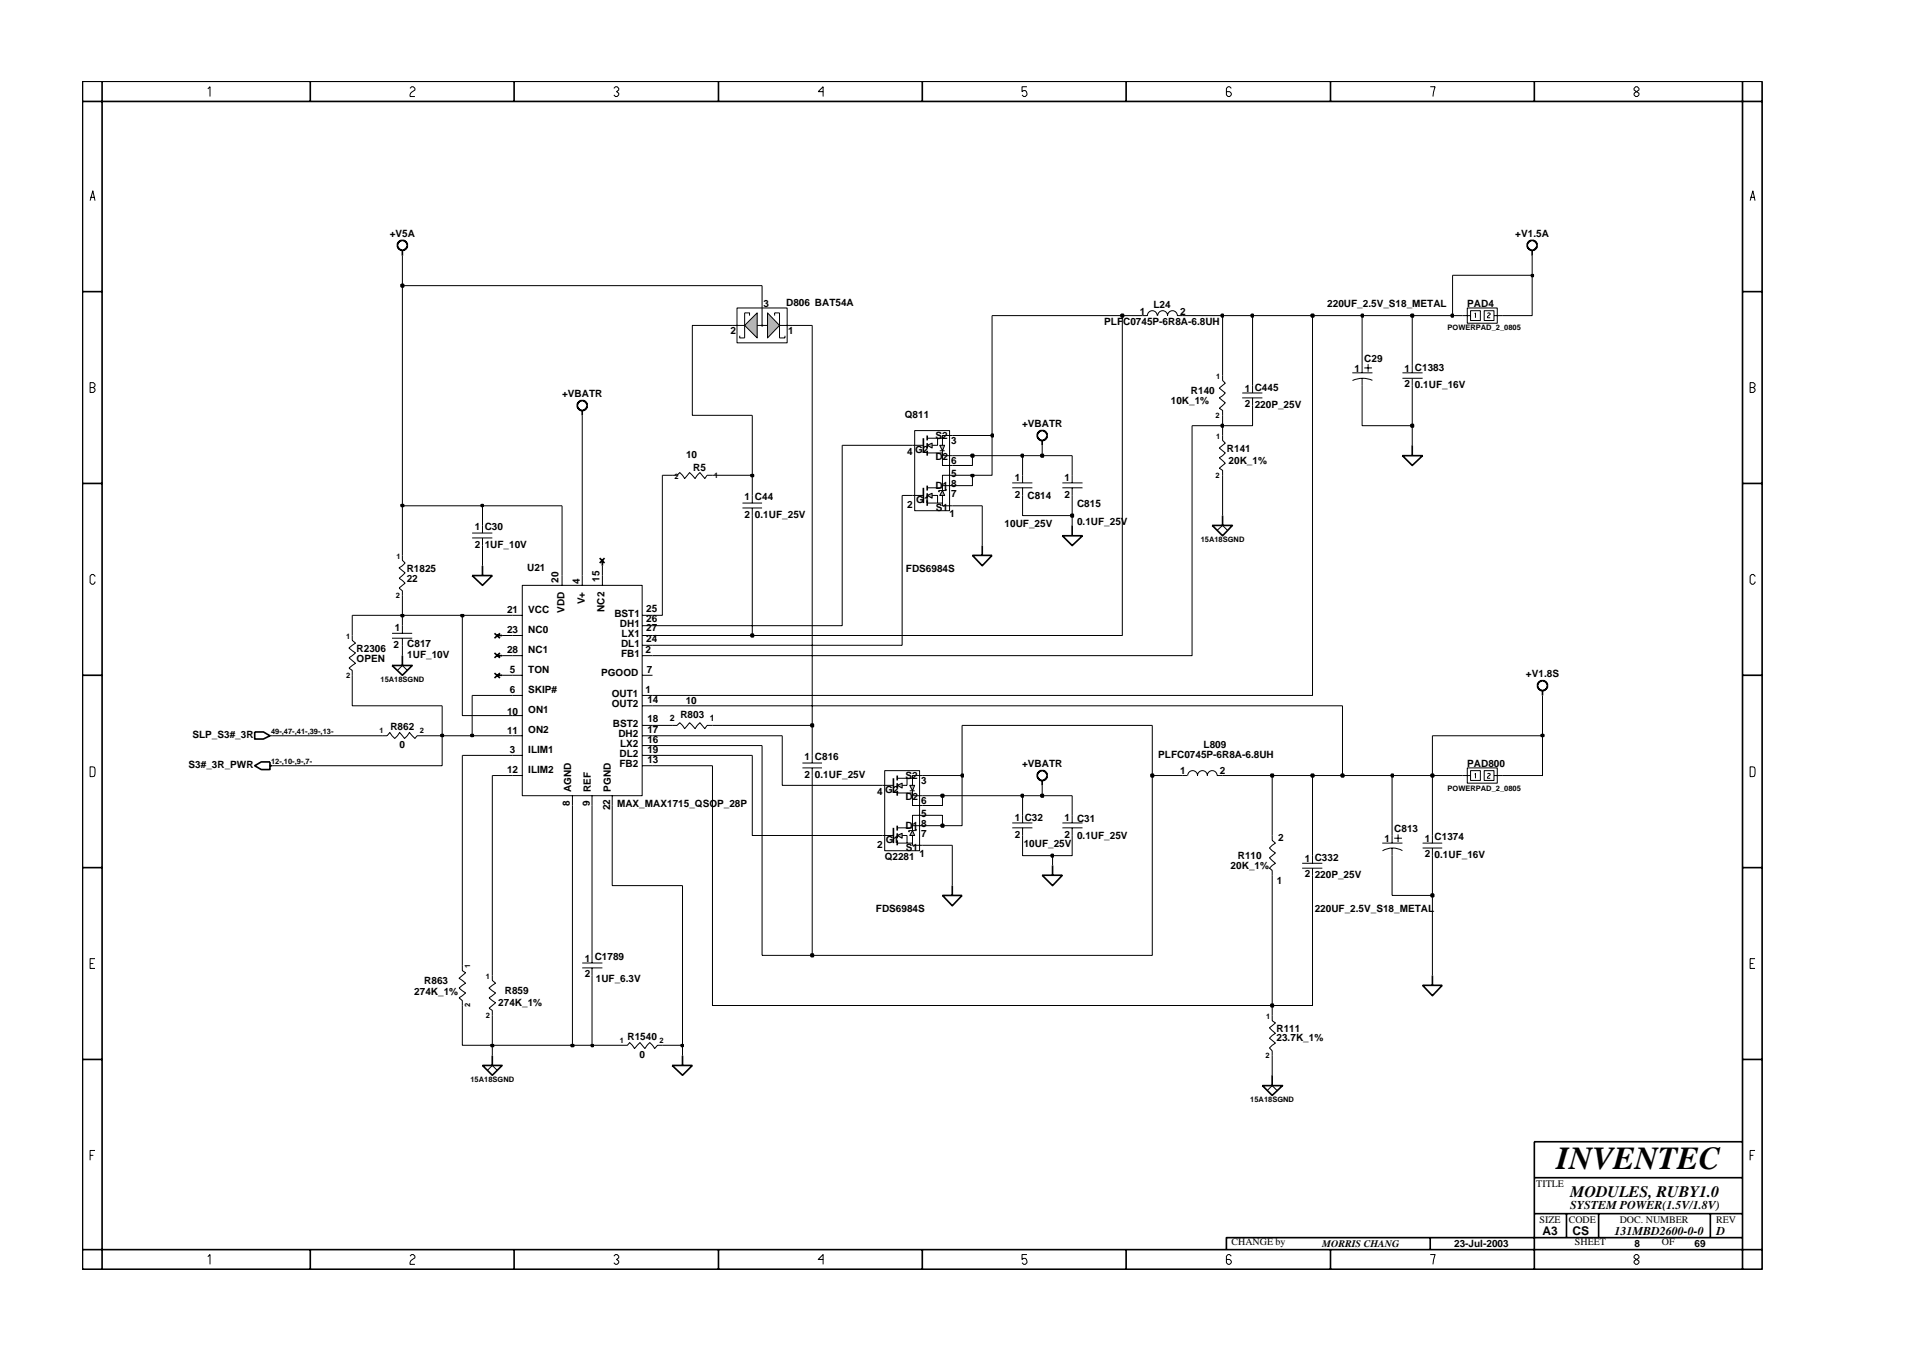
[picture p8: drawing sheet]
<svg xmlns="http://www.w3.org/2000/svg" width="297mm" height="210mm" viewBox="0 0 297 210" stroke-linecap="round" stroke-linejoin="round" font-family="sans-serif">
<defs><g id="words">
<text font-size="5" x="241.8" y="181.6">INVENTEC</text>
<text font-size="2.5" x="244" y="185.9">MODULES, RUBY1.0</text>
<g font-size="1.9">
<text x="239.6" y="191.9">A3</text>
<text x="244" y="187.9">SYSTEM POWER(1.5V/1.8V)</text>
<text x="244.3" y="192">CS</text>
<text x="250.8" y="191.9">131MBD2600-0-0</text>
<text x="266.6" y="191.9">D</text>
</g>
<g font-size="1.6">
<text x="60.5" y="36.8">+V5A</text>
<text x="235.4" y="36.8">+V1.5A</text>
<text x="118.6" y="47.7">3</text>
<text x="122.1" y="47.5">D806 BAT54A</text>
<text x="179.2" y="47.9">L24</text>
<text x="206.2" y="47.7">220UF_2.5V_S18_METAL</text>
<text x="228" y="47.7">PAD4</text>
<text x="113.5" y="52">2</text>
<text x="122.4" y="52">1</text>
<text x="171.6" y="50.6">PLFC0745P-6R8A-6.8UH</text>
<text x="177.1" y="48.9">1</text>
<text x="183.3" y="48.9">2</text>
<text x="210.4" y="57.8">1</text>
<text x="211.9" y="56.3">C29</text>
<text x="218.2" y="57.8">1 C1383</text>
<text x="87.3" y="61.6">+VBATR</text>
<text x="140.6" y="65">Q811</text>
<text x="181.9" y="62.8">10K_1%</text>
<text x="185" y="61.2">R140</text>
<text x="193.4" y="60.9">1 C445</text>
<text x="193.4" y="63.2">2</text>
<text x="194.9" y="63.4">220P_25V</text>
<text x="218.2" y="60.1">2</text>
<text x="219.8" y="60.3">0.1UF_16V</text>
<text x="106.6" y="71.2">10</text>
<text x="140.9" y="70.7">4</text>
<text x="142.2" y="70.3">G2</text>
<text x="145.3" y="68.2">S2</text>
<text x="145.3" y="71.5">D2</text>
<text x="147.8" y="69">3</text>
<text x="158.8" y="66.3">+VBATR</text>
<text x="190.6" y="70.2">R141</text>
<text x="107.7" y="73.1">R5</text>
<text x="115.7" y="77.7">1 C44</text>
<text x="145.3" y="76">D1</text>
<text x="147.8" y="74.1">5</text>
<text x="147.8" y="77.1">7</text>
<text x="147.8" y="75.6">8</text>
<text x="147.8" y="72.1">6</text>
<text x="157.7" y="74.7">1</text>
<text x="157.7" y="77.4">2</text>
<text x="159.6" y="77.6">C814</text>
<text x="165.4" y="74.7">1</text>
<text x="165.4" y="77.4">2</text>
<text x="190.9" y="72.2">20K_1%</text>
<text x="73.8" y="82.4">1 C30</text>
<text x="115.7" y="80.4">2</text>
<text x="117.3" y="80.4">0.1UF_25V</text>
<text x="140.9" y="78.9">2</text>
<text x="142.4" y="78.1">G1</text>
<text x="145.4" y="79.3">S1</text>
<text x="147.5" y="80.3">1</text>
<text x="156.1" y="81.9">10UF_25V</text>
<text x="167.3" y="78.8">C815</text>
<text x="167.3" y="81.6">0.1UF_25V</text>
<text x="63.2" y="88.8">R1825</text>
<text x="73.8" y="85.2">2</text>
<text x="75.3" y="85.2">1UF_10V</text>
<text x="81.9" y="88.7">U21</text>
<text x="140.7" y="88.8">FDS6984S</text>
<text x="63.2" y="90.4">22</text>
<text x="78.8" y="95.3">21</text>
<text x="82.1" y="95.2">VCC</text>
<text x="86.8" y="90.6" transform="rotate(-90 86.8 90.6)">20</text>
<text x="87.7" y="95.2" transform="rotate(-90 87.7 95.2)">VDD</text>
<text x="90.1" y="90.7" transform="rotate(-90 90.1 90.7)">4</text>
<text x="90.9" y="93.9" transform="rotate(-90 90.9 93.9)">V+</text>
<text x="93.1" y="90.4" transform="rotate(-90 93.1 90.4)">15</text>
<text x="93.9" y="95.1" transform="rotate(-90 93.9 95.1)">NC2</text>
<text x="95.5" y="95.8">BST1</text>
<text x="100.4" y="95.1">25</text>
<text x="55.4" y="101.3">R2306</text>
<text x="61.2" y="100.7">2</text>
<text x="61.3" y="98">1</text>
<text x="63.3" y="100.5">C817</text>
<text x="78.8" y="98.4">23</text>
<text x="78.8" y="101.4">28</text>
<text x="82.1" y="98.4">NC0</text>
<text x="82.1" y="101.4">NC1</text>
<text x="96.3" y="97.4">DH1</text>
<text x="96.5" y="100.5">DL1</text>
<text x="96.6" y="99">LX1</text>
<text x="100.3" y="101.4">2</text>
<text x="100.4" y="96.6">26</text>
<text x="100.4" y="98.1">27</text>
<text x="100.4" y="99.7">24</text>
<text x="55.4" y="102.8">OPEN</text>
<text x="63.3" y="102.2">1UF_10V</text>
<text x="79.2" y="107.7">6</text>
<text x="79.2" y="104.6">5</text>
<text x="82.1" y="107.7">SKIP#</text>
<text x="82.1" y="104.6">TON</text>
<text x="93.4" y="105">PGOOD</text>
<text x="96.5" y="102">FB1</text>
<text x="100.3" y="107.7">1</text>
<text x="100.5" y="104.5">7</text>
<text x="237.1" y="105.1">+V1.8S</text>
<text x="60.7" y="113.5">R862</text>
<text x="78.8" y="111">10</text>
<text x="82.1" y="110.7">ON1</text>
<text x="82.1" y="113.9">ON2</text>
<text x="95" y="108.3">OUT1</text>
<text x="95" y="109.8">OUT2</text>
<text x="95.2" y="112.9">BST2</text>
<text x="100.6" y="112.2">18</text>
<text x="100.6" y="113.8">17</text>
<text x="100.6" y="109.2">14</text>
<text x="105.7" y="111.6">R803</text>
<text x="106.5" y="109.4">10</text>
<text x="29.3" y="119.3">S3#_3R_PWR</text>
<text x="29.9" y="114.6">SLP_S3#_3R</text>
<text x="62.1" y="116.3">0</text>
<text x="78.8" y="114.1">11</text>
<text x="79.2" y="117">3</text>
<text x="82.1" y="117">ILIM1</text>
<text x="96.1" y="114.5">DH2</text>
<text x="96.2" y="117.6">DL2</text>
<text x="96.2" y="119.1">FB2</text>
<text x="96.3" y="116">LX2</text>
<text x="100.6" y="115.5">16</text>
<text x="100.6" y="117">19</text>
<text x="100.6" y="118.5">13</text>
<text x="125" y="118.1">1 C816</text>
<text x="158.8" y="119.1">+VBATR</text>
<text x="179.9" y="117.8">PLFC0745P-6R8A-6.8UH</text>
<text x="187" y="116.3">L809</text>
<text x="228" y="119.1">PAD800</text>
<text x="78.8" y="120.1">12</text>
<text x="82.1" y="120.1">ILIM2</text>
<text x="88.5" y="125.2" transform="rotate(-90 88.5 125.2)">8</text>
<text x="88.7" y="123" transform="rotate(-90 88.7 123)">AGND</text>
<text x="91.6" y="125.2" transform="rotate(-90 91.6 125.2)">9</text>
<text x="91.8" y="123" transform="rotate(-90 91.8 123)">REF</text>
<text x="94.8" y="125.9" transform="rotate(-90 94.8 125.9)">22</text>
<text x="94.9" y="123" transform="rotate(-90 94.9 123)">PGND</text>
<text x="95.9" y="125.3">MAX_MAX1715_QSOP_28P</text>
<text x="125" y="120.9">2</text>
<text x="126.6" y="120.9">0.1UF_25V</text>
<text x="136.3" y="123.5">4</text>
<text x="137.5" y="123.2">G2</text>
<text x="140.7" y="121.1">S2</text>
<text x="140.7" y="124.4">D2</text>
<text x="143.1" y="121.8">3</text>
<text x="143.1" y="124.9">6</text>
<text x="183.3" y="120.3">1</text>
<text x="189.5" y="120.3">2</text>
<text x="136.3" y="131.8">2</text>
<text x="137.6" y="131">G1</text>
<text x="140.7" y="128.9">D1</text>
<text x="143.1" y="126.9">5</text>
<text x="143.1" y="130">7</text>
<text x="143.1" y="128.5">8</text>
<text x="157.7" y="127.5">1 C32</text>
<text x="157.7" y="130.2">2</text>
<text x="159" y="131.6">10UF_25V</text>
<text x="165.4" y="127.5">1 C31</text>
<text x="165.4" y="130.2">2</text>
<text x="167.3" y="130.4">0.1UF_25V</text>
<text x="198.6" y="130.6">2</text>
<text x="215.1" y="130.8">1</text>
<text x="216.6" y="129.3">C813</text>
<text x="221.3" y="130.8">1 C1374</text>
<text x="137.4" y="133.7">Q2281</text>
<text x="140.7" y="132.2">S1</text>
<text x="142.9" y="133.1">1</text>
<text x="191.2" y="135">20K_1%</text>
<text x="192.3" y="133.5">R110</text>
<text x="198.4" y="137.4">1</text>
<text x="202.7" y="133.9">1 C332</text>
<text x="202.7" y="136.2">2</text>
<text x="204.2" y="136.4">220P_25V</text>
<text x="221.3" y="133.1">2</text>
<text x="222.9" y="133.3">0.1UF_16V</text>
<text x="136.1" y="141.7">FDS6984S</text>
<text x="204.2" y="141.7">220UF_2.5V_S18_METAL</text>
<text x="90.9" y="149.5">1 C1789</text>
<text x="64.4" y="154.7">274K_1%</text>
<text x="65.9" y="152.9">R863</text>
<text x="78.4" y="154.4">R859</text>
<text x="90.9" y="151.7">2</text>
<text x="92.6" y="152.5">1UF_6.3V</text>
<text x="77.4" y="156.2">274K_1%</text>
<text x="97.5" y="161.6">R1540</text>
<text x="198.3" y="161.8">23.7K_1%</text>
<text x="198.3" y="160.3">R111</text>
<text x="99.3" y="164.4">0</text>
<text x="238.7" y="184.4">TITLE</text>
<text x="239.2" y="190">SIZE</text>
<text x="243.7" y="190">CODE</text>
<text x="251.6" y="190">DOC. NUMBER</text>
<text x="266.6" y="190">REV</text>
<text x="191.3" y="193.5">CHANGE by</text>
<text x="205.4" y="193.7">MORRIS CHANG</text>
<text x="225.9" y="193.7">23-Jul-2003</text>
<text x="244.7" y="193.5">SHEET</text>
<text x="253.9" y="193.7">8</text>
<text x="258.2" y="193.5">OF</text>
<text x="263.3" y="193.7">69</text>
</g>
<g font-size="1.4">
<text x="104.1" y="112">2</text>
<text x="110.3" y="112">1</text>
</g>
<g font-size="1.2">
<text x="224.9" y="51.3">POWERPAD_2_0805</text>
<text x="188.9" y="58.9">1</text>
<text x="188.8" y="65">2</text>
<text x="188.9" y="68.2">1</text>
<text x="104.8" y="74.4">2</text>
<text x="111" y="74.2">1</text>
<text x="188.8" y="74.3">2</text>
<text x="61.6" y="86.9">1</text>
<text x="186.5" y="84.3">15A18SGND</text>
<text x="61.5" y="92.9">2</text>
<text x="53.8" y="99.2">1</text>
<text x="53.8" y="105.3">2</text>
<text x="59.1" y="106">15A18SGND</text>
<text x="59" y="113.9">1</text>
<text x="65.2" y="113.9">2</text>
<text x="42.1" y="114.1">49-,47-,41-,39-,13-</text>
<text x="42.1" y="118.7">12-,10-,9-,7-</text>
<text x="224.9" y="122.9">POWERPAD_2_0805</text>
<text x="73" y="150.4" transform="rotate(-90 73 150.4)">1</text>
<text x="75.5" y="152.1">1</text>
<text x="73" y="156.5" transform="rotate(-90 73 156.5)">2</text>
<text x="75.5" y="158.2">2</text>
<text x="196.7" y="158.3">1</text>
<text x="96.3" y="162.1">1</text>
<text x="102.5" y="162.1">2</text>
<text x="196.6" y="164.4">2</text>
<text x="73.1" y="168.2">15A18SGND</text>
<text x="194.2" y="171.2">15A18SGND</text>
</g>
</g></defs>
<g fill="none" stroke="#000" stroke-width=".16">
<path d="M189.9 58.3v.8l.5 .4-1 .8 1 .8-1 .7 1 .8-1 .8 .5 .4v.7M217.9 57.9h3.1M217.9 58.8h3.1M219.4 56.8v1.1M219.4 58.8v1.1M104.4 73.8h.8l.4-.4 .8 1 .7-1 .9 1 .7-1 .8 1 .3-.6h.9M115.3 78.2h3.1M115.3 78.9h3.1M116.9 77v1.2M116.9 78.9v1.2M157.3 75h3.1M157.3 75.8h3.1"/>
<path d="M158.9 73.8v1.2M158.9 75.8v1.2M189.9 67.7v.7l.5 .4-1 .8 1 .8-1 .7 1 .9-1 .7 .5 .4v.7M60.9 98.4h3.1M60.9 99.2h3.1M62.5 86.3v.8l.4 .4-.9 .7 .9 .8-.9 .8 .9 .8-.9 .8 .5 .4v.8M62.5 97.2v1.2M62.5 99.2v1.1M73.3 82.8h3.2M73.3 83.6h3.2M75 81.6v1.2M75 83.6v1.2"/>
<path d="M124.7 118.5h3M124.7 119.3h3M126.2 117.4v1.1M126.2 119.3v1.2M157.3 127.9h3.1M157.3 128.6h3.1M158.9 126.7v1.2M158.9 128.6v1.2M165 127.9h3.2M165 128.6h3.2M166.6 126.7v1.2M166.6 128.6v1.2"/>
<path d="M197.6 129.8v.8l.5 .4-.9 .8 .9 .7-.9 .8 .9 .8-.9 .8 .4 .3v.8M214.7 131h3.2M216.3 129.8v1.2M216.3 131.8v1.1M216.6 130.2h1.2M217.2 129.6v1.2M217.9 132.2a3 3 0 0 0-3.1 0M221 131h3.1M221 131.8h3.1M222.5 129.8v1.2M222.5 131.8v1.1M71.8 150v.8l.5 .3-1 .9 1 .8-1 .7 1 .8-1 .7 .5 .5v.7"/>
<path d="M76.5 151.6v.7l.5 .5-1 .7 1 .8-1 .7 1 .8-1 .8 .5 .4v.7M90.5 149.6h3.1M90.5 150.4h3.1M92 148.4v1.2M92 150.4v1.2M197.6 157.7v.9l.5 .3-.9 .8 .9 .8-.9 .8 .9 .8-.9 .7 .4 .5v.7M96.6 162.4h.9l.3-.4 .8 .9 .8-.9 .8 .9 .8-.9 .7 .9 .4-.5h.8"/>
</g>
<g fill="#b3b3b3" stroke="#000" stroke-width=".16">
<path d="M117.6 48.6v3.9l-1.9-1.9z" fill-rule="evenodd"/>
<path d="M119.2 48.6l1.9 2-1.9 1.9z" fill-rule="evenodd"/>
</g>
<path d="M115.7 48.6v3.9M118.4 47.5v3.1M121.1 48.6v3.9" fill="none" stroke="#000" stroke-width=".16"/>
<circle cx="118.4" cy="50.6" r=".08" fill="#b3b3b3" stroke="#000" stroke-width=".16"/>
<g fill="none" stroke="#000" stroke-width=".16">
<path d="M113.7 50.6h2M114.5 47.9h7.8v5.4h-7.8zM114.9 52.2v.3h.8M115.7 48.6h.7v.4M117.6 50.6h1.6M121.1 50.6h1.9M121.1 48.6h-.8v.4M121.9 52.2v.3h-.8M194.6 59.9v1.2M210.1 57.9h3.1M211.6 56.8v1.1M211.6 58.8v1.1"/>
<path d="M211.9 57.2h1.2M212.5 56.6v1.2M213.2 59.1a3.7 3.7 0 0 0-3.1 0M227.2 49h1.3M228 47.9h4.6v2.3h-4.6zM228.5 48.3h1.5v1.5h-1.5zM229.1 48.8l.1-.2v.8M230.6 48.3h1.5v1.5h-1.5zM231.1 48.7l.2-.1 .2 .1v.2l-.4 .3v.2h.4M232.1 49h1.3M141.8 69.2h1.7M165 75h3.2"/>
<path d="M165 75.8h3.2M166.6 73.8v1.2M166.6 75.8v1.2M193 61.1h3.1M193 61.8h3.1M194.6 61.8v1.2M189.1 82.4l.8-.8 .8 .8M104.4 112.7h.8l.4-.4 .8 .9 .7-.9 .9 .9 .7-.9 .8 .9 .3-.5h.9M228 119.3h4.6v2.4h-4.6zM228.5 119.7h1.5v1.6h-1.5zM230.6 119.7h1.5v1.6h-1.5zM202.3 134.1h3.1"/>
<path d="M202.3 134.9h3.1M203.9 132.9v1.2M203.9 134.9v1.1M227.2 120.5h1.3M229.1 120.3l.1-.1v.7M231.1 120.2h.2h.2v.2l-.4 .3v.2h.4M232.1 120.5h1.3M75.7 166.3l.8-.8 .7 .8M196.9 169.4l.7-.7 .8 .7"/>
</g>
<g fill="none" stroke="#000" stroke-width=".25">
<path d="M62.1 37.4h.7l.4 .3 .1 .7-.4 .4-.6 .1-.5-.4v-.6zM62.5 39v.7M237.5 37.5h.1a.55 .55 0 0 1 .9 .1l.3 .3-.1 .6-.4 .4h-.5l-.5-.5v-.5zM238 39v.7M143.5 68.1v2.3M217.9 70.8h3.1l-1.6 1.5zM219.4 69.2v1.6M73.3 89.4h3.2l-1.5 1.5zM75 87.9v1.5M76.8 98.4l.9 .8M77.2 98.7h.8M77.7 98.4l-.9 .8"/>
<path d="M93.2 86.7l.7 .8M93.6 87.1v.8M93.9 86.7l-.7 .8M165 83.2h3.2l-1.6 1.6zM166.6 81.6v1.6M188.3 81.6h3.2l-1.6 1.6zM189.9 80.1v1.5M76.8 101.4l.9 .8M76.8 104.6l.9 .7M77.2 101.9h.8M77.2 104.9h.8M77.7 101.4l-.9 .8"/>
<path d="M77.7 104.6l-.9 .7M239 106l.2-.1a.55 .55 0 0 1 .9 .1l.3 .3v.5l-.5 .5h-.5l-.4-.4-.1-.6zM239.6 107.3v.7M146.4 139.1h3.1l-1.6 1.6zM147.9 137.6v1.5M221 153.1h3.1l-1.6 1.6zM222.5 151.6v1.5M75 165.5h3l-1.5 1.6zM76.5 164v1.5M104.4 165.5h3.2l-1.6 1.6zM106 164v1.5M196.1 168.7h3.1l-1.6 1.5z"/>
<path d="M197.6 167.1v1.6"/>
</g>
<path d="M146 69.2h.8l-.4 .8z" fill-rule="evenodd" fill="#b3b3b3" stroke="#000" stroke-width=".16"/>
<path d="M146 70h.8" fill="none" stroke="#000" stroke-width=".16"/>
<path d="M144 69.2l.8-.4v.8z" fill-rule="evenodd" fill="#b3b3b3" stroke="#000" stroke-width=".16"/>
<path d="M143.5 75.8v2.4M144 67.7v.7M144 68.8v.8M144 70v.8" fill="none" stroke="#000" stroke-width=".25"/>
<path d="M141.8 77h1.7M144 68.1h2.4M144 70.4h2.4M145.7 68.1v1.1h-.9M146.4 70v.8h1.5M147.9 67.7h-1.5v1.5" fill="none" stroke="#000" stroke-width=".16"/>
<path d="M146.4 76.2l.4 .8h-.8z" fill-rule="evenodd" fill="#b3b3b3" stroke="#000" stroke-width=".16"/>
<path d="M145.8 76.2h1.2" fill="none" stroke="#000" stroke-width=".16"/>
<path d="M144 77l.8-.4v.8z" fill-rule="evenodd" fill="#b3b3b3" stroke="#000" stroke-width=".16"/>
<g fill="none" stroke="#000" stroke-width=".25">
<path d="M89.8 62.6l.2-.2a.55 .55 0 0 1 1 .1l.2 .3v.5l-.5 .5h-.5l-.4-.4-.1-.1zM90.5 63.8v.7M144 75.5v.7M144 76.6v.8M144 77.7v.9M161.3 67.2l.2-.1a.55 .55 0 0 1 .9 .1l.3 .2v.5l-.5 .5h-.5l-.5-.3-.1-.7zM161.9 68.4v.8M151.1 86.3h3l-1.5 1.6zM152.6 84.8v1.5M39.6 119l1-.6h1.3v1.2h-1.3zM41.9 119h.4M60.9 103.4h3.1l-1.5 1.5z"/>
<path d="M62.5 101.9v1.5M161.3 120l.2-.1a.55 .55 0 0 1 .9 .1l.3 .2v.5l-.5 .6h-.5l-.5-.4-.1-.7zM138.8 120.9v2.3M161.9 121.3v.7"/>
</g>
<g fill="none" stroke="#000" stroke-width=".16">
<path d="M142.1 66.9h5.4v12.4h-5.4zM144 78.2h2.4M144 75.8h2.4M144.8 77h.9v1.2M145.8 76.2v.2h.2M146.4 70.8v1.5h1.5M146.4 75.5v.7M146.4 77v1.6h1.5M146.4 75.5h1.5M146.8 76h.2v.2M147.9 73.8h-1.5v1.7M59.4 114.3h.7l.5-.5 .7 .9 .8-.9 .8 .9 .7-.9 .9 .9 .3-.4h.8"/>
<path d="M61.8 104.2l.7-.8 .8 .8M137.1 122h1.7"/>
</g>
<path d="M141.3 122h.8l-.3 .9z" fill-rule="evenodd" fill="#b3b3b3" stroke="#000" stroke-width=".16"/>
<path d="M141.3 122.9h.8" fill="none" stroke="#000" stroke-width=".16"/>
<path d="M139.4 122l.8-.3v.7z" fill-rule="evenodd" fill="#b3b3b3" stroke="#000" stroke-width=".16"/>
<path d="M138.8 128.6v2.4M139.4 120.5v.8M139.4 121.7v.7M139.4 122.9v.7" fill="none" stroke="#000" stroke-width=".25"/>
<path d="M137.1 129.8h1.7M139.4 120.9h2.4M139.4 123.2h2.4M140.9 120.9v1.1h-.7M141.8 122.9v.7h1.5M143.3 120.5h-1.5v1.5" fill="none" stroke="#000" stroke-width=".16"/>
<path d="M141.8 129l.3 .8h-.8z" fill-rule="evenodd" fill="#b3b3b3" stroke="#000" stroke-width=".16"/>
<path d="M141.2 129h1.2" fill="none" stroke="#000" stroke-width=".16"/>
<path d="M139.4 129.8l.8-.3v.7z" fill-rule="evenodd" fill="#b3b3b3" stroke="#000" stroke-width=".16"/>
<path d="M39.6 113.7h1.3l1 .6-1 .5h-1.3zM139.4 128.3v.7M139.4 129.5v.7M139.4 130.6v.7M161.9 136h3.1l-1.5 1.6zM163.5 134.5v1.5" fill="none" stroke="#000" stroke-width=".25"/>
<g fill="none" stroke="#000" stroke-width=".16">
<path d="M177.5 49h.8a.76 .76 0 0 1 .7-.7 .76 .76 0 0 1 .8 .7M179.9 49a.76 .76 0 0 1 .7-.7 .76 .76 0 0 1 .8 .7 .76 .76 0 0 1 .7-.7 .76 .76 0 0 1 .8 .7h.8M54.7 98.7v.8l.5 .4-1 .8 1 .7-1 .8 1 .9-1 .7 .5 .4v.7M79.6 95.6h1.5M79.6 98.7h1.5M81.1 90.9h18.7v32.7h-18.7zM87.3 89.4v1.5M90.5 89.4v1.5M93.6 89.4v1.5M99.8 95.6h1.6M99.8 98.7h1.6M99.8 97.2h1.6"/>
<path d="M41.9 114.3h.4M79.6 114.3h1.5M79.6 101.9h1.5M79.6 104.9h1.5M79.6 108h1.5M79.6 111.2h1.5M79.6 117.4h1.5M99.8 114.3h1.6M99.8 101.9h1.6M99.8 104.9h1.6M99.8 108h1.6M99.8 117.4h1.6"/>
<path d="M99.8 100.3h1.6M99.8 109.7h1.6M99.8 112.7h1.6M99.8 115.8h1.6M99.8 119h1.6M137.4 119.7h5.5v12.5h-5.5zM79.6 120.5h1.5M88.9 123.6v1.6M92 123.6v1.6M95.1 123.6v1.6M139.4 131h2.4M139.4 128.6h2.4"/>
<path d="M140.2 129.8h.7v1.2M141.2 129v.2h.1M141.8 123.6v1.6h1.5M141.8 128.3v.7M141.8 129.8v1.5h1.5M141.8 128.3h1.5M142.1 128.9h.3v.1M143.3 126.7h-1.5v1.6M183.7 120.5h.7M184.5 120.5a.76 .76 0 0 1 .8-.8 .76 .76 0 0 1 .7 .8 .76 .76 0 0 1 .8-.8 .76 .76 0 0 1 .8 .8 .76 .76 0 0 1 .7-.8 .76 .76 0 0 1 .8 .8h.8M71.8 156.2v6.2h4.7v1.6M106 162.4v1.6"/>
<path d="M197.6 164v3.1"/>
</g>
<path d="M76.3 162.3h.4v.3h-.4z" fill-rule="evenodd" fill="#c2c2c2" stroke="#000" stroke-width=".25"/>
<path d="M76.3 162.3h.4v.3h-.4z" fill="none" stroke="#000" stroke-width=".25"/>
<path d="M76.5 157.7v4.7h12.4" fill="none" stroke="#000" stroke-width=".16"/>
<path d="M88.8 162.3h.3v.3h-.3z" fill-rule="evenodd" fill="#c2c2c2" stroke="#000" stroke-width=".25"/>
<path d="M88.8 162.3h.3v.3h-.3z" fill="none" stroke="#000" stroke-width=".25"/>
<path d="M88.9 125.2v37.2h3.1" fill="none" stroke="#000" stroke-width=".16"/>
<path d="M91.9 162.3h.2v.3h-.2z" fill-rule="evenodd" fill="#c2c2c2" stroke="#000" stroke-width=".25"/>
<path d="M91.9 162.3h.2v.3h-.2z" fill="none" stroke="#000" stroke-width=".25"/>
<path d="M92 151.6v10.8h4.6M102.9 162.4h3.1" fill="none" stroke="#000" stroke-width=".16"/>
<path d="M105.9 162.3h.2v.3h-.2z" fill-rule="evenodd" fill="#c2c2c2" stroke="#000" stroke-width=".25"/>
<path d="M105.9 162.3h.2v.3h-.2z" fill="none" stroke="#000" stroke-width=".25"/>
<path d="M110.7 119v37.2h86.9v1.5M106 137.6v24.8" fill="none" stroke="#000" stroke-width=".16"/>
<path d="M197.5 156.1h.3v.3h-.3z" fill-rule="evenodd" fill="#c2c2c2" stroke="#000" stroke-width=".25"/>
<path d="M197.5 156.1h.3v.3h-.3z" fill="none" stroke="#000" stroke-width=".25"/>
<path d="M71.8 117.4v32.6M118.4 115.8v32.6h7.8M76.5 120.5v31.1M92 125.2v23.2M197.6 136v20.2h6.3v-20.2M222.5 139.1v12.5" fill="none" stroke="#000" stroke-width=".16"/>
<path d="M126 148.3h.4v.3h-.4z" fill-rule="evenodd" fill="#c2c2c2" stroke="#000" stroke-width=".25"/>
<path d="M126 148.3h.4v.3h-.4z" fill="none" stroke="#000" stroke-width=".25"/>
<path d="M126.2 120.5v27.9h52.8v-27.9M216.3 132.9v6.2h6.2" fill="none" stroke="#000" stroke-width=".16"/>
<path d="M222.4 139h.3v.3h-.3z" fill-rule="evenodd" fill="#c2c2c2" stroke="#000" stroke-width=".25"/>
<path d="M222.4 139h.3v.3h-.3z" fill="none" stroke="#000" stroke-width=".25"/>
<path d="M95.1 125.2v12.4h10.9M147.9 131.3v6.3M158.9 129.8v3.1h4.6v1.6M222.5 132.9v6.2" fill="none" stroke="#000" stroke-width=".16"/>
<path d="M163.4 132.8h.2v.3h-.2z" fill-rule="evenodd" fill="#c2c2c2" stroke="#000" stroke-width=".25"/>
<path d="M163.4 132.8h.2v.3h-.2z" fill="none" stroke="#000" stroke-width=".25"/>
<path d="M116.9 117.4v12.4h20.2M143.3 131.3h4.6M143.3 128.3h3.1M166.6 129.8v3.1h-3.1M197.6 120.5v9.3M203.9 120.5v12.4M216.3 120.5v9.3M222.5 120.5v9.3" fill="none" stroke="#000" stroke-width=".16"/>
<path d="M146.2 128.1h.4v.4h-.4z" fill-rule="evenodd" fill="#c2c2c2" stroke="#000" stroke-width=".25"/>
<path d="M146.2 128.1h.4v.4h-.4z" fill="none" stroke="#000" stroke-width=".25"/>
<path d="M143.3 123.6h3.1v1.6h-3.1M149.5 120.5v7.8h-3.1v-1.6h-3.1M158.9 123.6v3.1M166.6 123.6v3.1" fill="none" stroke="#000" stroke-width=".16"/>
<path d="M146.2 123.5h.4v.3h-.4z" fill-rule="evenodd" fill="#c2c2c2" stroke="#000" stroke-width=".25"/>
<path d="M146.2 123.5h.4v.3h-.4z" fill="none" stroke="#000" stroke-width=".25"/>
<path d="M146.4 123.6h12.5" fill="none" stroke="#000" stroke-width=".16"/>
<path d="M158.7 123.5h.2v.3h-.2z" fill-rule="evenodd" fill="#c2c2c2" stroke="#000" stroke-width=".25"/>
<path d="M158.7 123.5h.2v.3h-.2z" fill="none" stroke="#000" stroke-width=".25"/>
<path d="M158.9 123.6h3" fill="none" stroke="#000" stroke-width=".16"/>
<path d="M161.7 123.5h.4v.3h-.4z" fill-rule="evenodd" fill="#c2c2c2" stroke="#000" stroke-width=".25"/>
<path d="M161.7 123.5h.4v.3h-.4z" fill="none" stroke="#000" stroke-width=".25"/>
<path d="M121.5 114.3v7.7h15.6M76.5 120.5h3.1M143.3 120.5h6.2M161.9 122v1.6h4.7" fill="none" stroke="#000" stroke-width=".16"/>
<path d="M149.4 120.3h.2v.4h-.2z" fill-rule="evenodd" fill="#c2c2c2" stroke="#000" stroke-width=".25"/>
<path d="M149.4 120.3h.2v.4h-.2z" fill="none" stroke="#000" stroke-width=".25"/>
<path d="M149.5 112.7v7.8" fill="none" stroke="#000" stroke-width=".16"/>
<path d="M178.8 120.3h.4v.4h-.4z" fill-rule="evenodd" fill="#c2c2c2" stroke="#000" stroke-width=".25"/>
<path d="M178.8 120.3h.4v.4h-.4z" fill="none" stroke="#000" stroke-width=".25"/>
<path d="M179 112.7v7.8h4.7M189.9 120.5h7.7" fill="none" stroke="#000" stroke-width=".16"/>
<path d="M197.5 120.3h.3v.4h-.3z" fill-rule="evenodd" fill="#c2c2c2" stroke="#000" stroke-width=".25"/>
<path d="M197.5 120.3h.3v.4h-.3z" fill="none" stroke="#000" stroke-width=".25"/>
<path d="M197.6 120.5h6.3" fill="none" stroke="#000" stroke-width=".16"/>
<path d="M203.7 120.3h.4v.4h-.4z" fill-rule="evenodd" fill="#c2c2c2" stroke="#000" stroke-width=".25"/>
<path d="M203.7 120.3h.4v.4h-.4z" fill="none" stroke="#000" stroke-width=".25"/>
<path d="M203.9 120.5h4.7" fill="none" stroke="#000" stroke-width=".16"/>
<path d="M208.4 120.3h.3v.4h-.3z" fill-rule="evenodd" fill="#c2c2c2" stroke="#000" stroke-width=".25"/>
<path d="M208.4 120.3h.3v.4h-.3z" fill="none" stroke="#000" stroke-width=".25"/>
<path d="M208.6 109.7v10.8h7.7" fill="none" stroke="#000" stroke-width=".16"/>
<path d="M216.2 120.3h.2v.4h-.2z" fill-rule="evenodd" fill="#c2c2c2" stroke="#000" stroke-width=".25"/>
<path d="M216.2 120.3h.2v.4h-.2z" fill="none" stroke="#000" stroke-width=".25"/>
<path d="M216.3 120.5h6.2" fill="none" stroke="#000" stroke-width=".16"/>
<path d="M222.4 120.3h.3v.4h-.3z" fill-rule="evenodd" fill="#c2c2c2" stroke="#000" stroke-width=".25"/>
<path d="M222.4 120.3h.3v.4h-.3z" fill="none" stroke="#000" stroke-width=".25"/>
<path d="M42.3 114.3h17.1M65.6 114.3h3.1v4.7h-26.4M71.8 117.4h7.8M101.4 119h9.3M101.4 117.4h15.5M101.4 115.8h17M126.2 112.7v4.7M222.5 114.3v6.2h4.7M239.6 114.3v6.2h-6.2" fill="none" stroke="#000" stroke-width=".16"/>
<path d="M68.5 114.1h.4v.3h-.4z" fill-rule="evenodd" fill="#c2c2c2" stroke="#000" stroke-width=".25"/>
<path d="M68.5 114.1h.4v.3h-.4z" fill="none" stroke="#000" stroke-width=".25"/>
<path d="M68.7 109.7v4.6h4.6" fill="none" stroke="#000" stroke-width=".16"/>
<path d="M73.2 114.1h.3v.3h-.3z" fill-rule="evenodd" fill="#c2c2c2" stroke="#000" stroke-width=".25"/>
<path d="M73.2 114.1h.3v.3h-.3z" fill="none" stroke="#000" stroke-width=".25"/>
<path d="M73.3 108v6.3h6.3M101.4 114.3h20.1M222.5 114.3h17.1" fill="none" stroke="#000" stroke-width=".16"/>
<path d="M239.5 114.1h.3v.3h-.3z" fill-rule="evenodd" fill="#c2c2c2" stroke="#000" stroke-width=".25"/>
<path d="M239.5 114.1h.3v.3h-.3z" fill="none" stroke="#000" stroke-width=".25"/>
<path d="M101.4 112.7h3M110.7 112.7h15.5M239.6 108v6.3" fill="none" stroke="#000" stroke-width=".16"/>
<path d="M126 112.5h.4v.4h-.4z" fill-rule="evenodd" fill="#c2c2c2" stroke="#000" stroke-width=".25"/>
<path d="M126 112.5h.4v.4h-.4z" fill="none" stroke="#000" stroke-width=".25"/>
<g fill="none" stroke="#000" stroke-width=".16">
<path d="M126.2 50.6v62.1M203.9 49v59h-102.5M140.2 77v23.3h-38.8M185.2 66.1v35.8h-83.8M54.7 95.6v3.1M71.8 95.6v15.6h7.8M78 98.7h1.6M101.4 98.7h15.5M54.7 104.9v4.8h14M62.5 100.3v1.6M73.3 108h6.3M78 104.9h1.6"/>
<path d="M78 101.9h1.6M101.4 109.7h107.2M149.5 112.7h29.5"/>
</g>
<path d="M116.7 98.6h.3v.3h-.3z" fill-rule="evenodd" fill="#c2c2c2" stroke="#000" stroke-width=".25"/>
<path d="M116.7 98.6h.3v.3h-.3z" fill="none" stroke="#000" stroke-width=".25"/>
<path d="M174.4 49v49.7h-57.5v-18.6M130.8 69.2v28h-29.4M54.7 95.6h7.8v1.6" fill="none" stroke="#000" stroke-width=".16"/>
<path d="M62.3 95.5h.4v.3h-.4z" fill-rule="evenodd" fill="#c2c2c2" stroke="#000" stroke-width=".25"/>
<path d="M62.3 95.5h.4v.3h-.4z" fill="none" stroke="#000" stroke-width=".25"/>
<path d="M62.5 92.6v3h9.3" fill="none" stroke="#000" stroke-width=".16"/>
<path d="M71.7 95.5h.3v.3h-.3z" fill-rule="evenodd" fill="#c2c2c2" stroke="#000" stroke-width=".25"/>
<path d="M71.7 95.5h.3v.3h-.3z" fill="none" stroke="#000" stroke-width=".25"/>
<path d="M62.5 78.6v7.7M75 78.6v3M87.3 78.6v10.8M90.5 64.5v24.9M102.9 73.8v21.8h-1.5M152.6 78.6v6.2M158.9 77v3.1h7.7v1.5M71.8 95.6h7.8M75 84.8v3.1M93.6 87.9v1.5" fill="none" stroke="#000" stroke-width=".16"/>
<path d="M166.4 79.9h.3v.4h-.3z" fill-rule="evenodd" fill="#c2c2c2" stroke="#000" stroke-width=".25"/>
<path d="M166.4 79.9h.3v.4h-.3z" fill="none" stroke="#000" stroke-width=".25"/>
<path d="M166.6 77v3.1M189.9 73.8v6.3" fill="none" stroke="#000" stroke-width=".16"/>
<path d="M62.3 78.4h.4v.3h-.4z" fill-rule="evenodd" fill="#c2c2c2" stroke="#000" stroke-width=".25"/>
<path d="M62.3 78.4h.4v.3h-.4z" fill="none" stroke="#000" stroke-width=".25"/>
<path d="M62.5 44.4v34.2h12.5" fill="none" stroke="#000" stroke-width=".16"/>
<path d="M74.8 78.4h.2v.3h-.2z" fill-rule="evenodd" fill="#c2c2c2" stroke="#000" stroke-width=".25"/>
<path d="M74.8 78.4h.2v.3h-.2z" fill="none" stroke="#000" stroke-width=".25"/>
<path d="M75 78.6h12.3M102.9 73.8h1.5M110.7 73.8h6.2v3.2M140.2 77h1.6M147.9 78.6h4.7M151.1 73.8v1.7h-3.2" fill="none" stroke="#000" stroke-width=".16"/>
<path d="M116.7 73.8h.3v.2h-.3z" fill-rule="evenodd" fill="#c2c2c2" stroke="#000" stroke-width=".25"/>
<path d="M116.7 73.8h.3v.2h-.3z" fill="none" stroke="#000" stroke-width=".25"/>
<path d="M116.9 64.5v9.3M147.9 73.8h3.2" fill="none" stroke="#000" stroke-width=".16"/>
<path d="M150.9 73.8h.3v.2h-.3z" fill-rule="evenodd" fill="#c2c2c2" stroke="#000" stroke-width=".25"/>
<path d="M150.9 73.8h.3v.2h-.3z" fill="none" stroke="#000" stroke-width=".25"/>
<path d="M147.9 70.8h3.2v1.5h-3.2M154.1 67.7v6.1h-3M158.9 70.8v3M166.6 70.8v3" fill="none" stroke="#000" stroke-width=".16"/>
<path d="M150.9 70.6h.3v.4h-.3z" fill-rule="evenodd" fill="#c2c2c2" stroke="#000" stroke-width=".25"/>
<path d="M150.9 70.6h.3v.4h-.3z" fill="none" stroke="#000" stroke-width=".25"/>
<path d="M151.1 70.8h7.8" fill="none" stroke="#000" stroke-width=".16"/>
<path d="M158.7 70.6h.2v.4h-.2z" fill-rule="evenodd" fill="#c2c2c2" stroke="#000" stroke-width=".25"/>
<path d="M158.7 70.6h.2v.4h-.2z" fill="none" stroke="#000" stroke-width=".25"/>
<path d="M158.9 70.8h3" fill="none" stroke="#000" stroke-width=".16"/>
<path d="M161.7 70.6h.4v.4h-.4z" fill-rule="evenodd" fill="#c2c2c2" stroke="#000" stroke-width=".25"/>
<path d="M161.7 70.6h.4v.4h-.4z" fill="none" stroke="#000" stroke-width=".25"/>
<path d="M130.8 69.2h11M147.9 67.7h6.2M161.9 69.2v1.6h4.7M219.4 66.1v3.1" fill="none" stroke="#000" stroke-width=".16"/>
<path d="M154 67.5h.3v.3h-.3z" fill-rule="evenodd" fill="#c2c2c2" stroke="#000" stroke-width=".25"/>
<path d="M154 67.5h.3v.3h-.3z" fill="none" stroke="#000" stroke-width=".25"/>
<path d="M154.1 49v18.7M185.2 66.1h4.7v1.6" fill="none" stroke="#000" stroke-width=".16"/>
<path d="M189.8 66h.2v.3h-.2z" fill-rule="evenodd" fill="#c2c2c2" stroke="#000" stroke-width=".25"/>
<path d="M189.8 66h.2v.3h-.2z" fill="none" stroke="#000" stroke-width=".25"/>
<path d="M211.6 59.9v6.2h7.8M194.6 63v3.1h-4.7v-1.6" fill="none" stroke="#000" stroke-width=".16"/>
<path d="M219.2 66h.4v.3h-.4z" fill-rule="evenodd" fill="#c2c2c2" stroke="#000" stroke-width=".25"/>
<path d="M219.2 66h.4v.3h-.4z" fill="none" stroke="#000" stroke-width=".25"/>
<path d="M113.7 50.6h-6.1v13.9h9.3M123 50.6h3.2M154.1 49h20.3M189.9 49v9.3M194.6 49v10.9M211.6 49v7.8M219.4 49v7.8M219.4 59.9v6.2" fill="none" stroke="#000" stroke-width=".16"/>
<path d="M174.2 48.9h.3v.3h-.3z" fill-rule="evenodd" fill="#c2c2c2" stroke="#000" stroke-width=".25"/>
<path d="M174.2 48.9h.3v.3h-.3z" fill="none" stroke="#000" stroke-width=".25"/>
<path d="M174.4 49h3.1M183.7 49h6.2" fill="none" stroke="#000" stroke-width=".16"/>
<path d="M189.8 48.9h.2v.3h-.2z" fill-rule="evenodd" fill="#c2c2c2" stroke="#000" stroke-width=".25"/>
<path d="M189.8 48.9h.2v.3h-.2z" fill="none" stroke="#000" stroke-width=".25"/>
<path d="M189.9 49h4.7" fill="none" stroke="#000" stroke-width=".16"/>
<path d="M194.4 48.9h.3v.3h-.3z" fill-rule="evenodd" fill="#c2c2c2" stroke="#000" stroke-width=".25"/>
<path d="M194.4 48.9h.3v.3h-.3z" fill="none" stroke="#000" stroke-width=".25"/>
<path d="M194.6 49h9.3" fill="none" stroke="#000" stroke-width=".16"/>
<path d="M203.7 48.9h.4v.3h-.4z" fill-rule="evenodd" fill="#c2c2c2" stroke="#000" stroke-width=".25"/>
<path d="M203.7 48.9h.4v.3h-.4z" fill="none" stroke="#000" stroke-width=".25"/>
<path d="M203.9 49h7.7" fill="none" stroke="#000" stroke-width=".16"/>
<path d="M211.5 48.9h.3v.3h-.3z" fill-rule="evenodd" fill="#c2c2c2" stroke="#000" stroke-width=".25"/>
<path d="M211.5 48.9h.3v.3h-.3z" fill="none" stroke="#000" stroke-width=".25"/>
<path d="M211.6 49h7.8" fill="none" stroke="#000" stroke-width=".16"/>
<path d="M219.2 48.9h.4v.3h-.4z" fill-rule="evenodd" fill="#c2c2c2" stroke="#000" stroke-width=".25"/>
<path d="M219.2 48.9h.4v.3h-.4z" fill="none" stroke="#000" stroke-width=".25"/>
<path d="M219.4 49h6.3" fill="none" stroke="#000" stroke-width=".16"/>
<path d="M225.5 48.9h.2v.3h-.2z" fill-rule="evenodd" fill="#c2c2c2" stroke="#000" stroke-width=".25"/>
<path d="M225.5 48.9h.2v.3h-.2z" fill="none" stroke="#000" stroke-width=".25"/>
<path d="M118.4 44.4v3.1M225.7 42.8v6.2h1.5M238 42.8v6.2h-4.6" fill="none" stroke="#000" stroke-width=".16"/>
<path d="M62.3 44.2h.4v.3h-.4z" fill-rule="evenodd" fill="#c2c2c2" stroke="#000" stroke-width=".25"/>
<path d="M62.3 44.2h.4v.3h-.4z" fill="none" stroke="#000" stroke-width=".25"/>
<path d="M62.5 39.7v4.7h55.9M225.7 42.8h12.3" fill="none" stroke="#000" stroke-width=".16"/>
<path d="M237.9 42.7h.3v.2h-.3z" fill-rule="evenodd" fill="#c2c2c2" stroke="#000" stroke-width=".25"/>
<g fill="none" stroke="#000" stroke-width=".25">
<path d="M12.8 12.6h261v184.6h-261zM12.8 15.8h261M15.9 12.6v184.6M48.2 12.6v3.2M79.9 12.6v3.2M111.6 12.6v3.2M143.3 12.6v3.2M174.9 12.6v3.2M206.7 12.6v3.2M238.4 12.6v3.2M270.7 12.6v184.6M12.8 45.3h3.1"/>
<path d="M237.9 42.7h.3v.2h-.3zM270.7 45.3h3.1M12.8 75.1h3.1M270.7 75.1h3.1M12.8 104.9h3.1M270.7 104.9h3.1M12.8 134.8h3.1M270.7 134.8h3.1M12.8 164.6h3.1M270.7 164.6h3.1M270.7 177.4h-32.3v19.8M12.8 194.2h261"/>
<path d="M48.2 194.2v3M79.9 194.2v3M111.6 194.2v3M143.3 194.2v3M174.9 194.2v3M206.7 194.2v3M222.2 192.3v1.9M238.4 183h32.3M238.4 188.6h32.3M243.4 188.6v3.7M248.4 188.6v3.7M265.7 188.6v3.7"/>
<path d="M270.7 192.3h-80.2v1.9"/>
</g>
<g fill="none" stroke="#000" stroke-width=".16">
<path d="M32.3 13.8l.3-.3v1.5M63.7 13.7l.3-.2h.2l.3 .2v.3l-.5 .3-.3 .4v.3h.8M95.4 13.7l.2-.2h.3l.2 .2v.3l-.3 .2 .3 .3v.2l-.2 .3h-.3l-.2-.3M127.9 14.2h-.8l.8-.7v1.5M159.5 13.5h-.7v.7l.2-.1a.5 .5 0 0 1 .5 .6l-.2 .3h-.3l-.2-.3M191.3 13.7l-.3-.2h-.2l-.3 .2v1l.3 .3h.2l.3-.3v-.2l-.3-.3h-.5M222.2 13.5h.8l-.4 1.5M253.9 13.7l.2-.2h.3l.2 .2v.3l-.7 .5v.2l.2 .3h.3l.2-.3v-.2l-.7-.5zM14 31.2l.4-1.6 .4 1.6M14.1 30.7h.6M238 39.7v3.1M271.9 31.2l.4-1.6 .4 1.6"/>
<path d="M272 30.7h.6M14 59.5h.5l.3 .2v.3l-.3 .2 .3 .3v.2l-.3 .3h-.5zM14 60.2h.5M271.9 60.2h.5l.3-.2v-.3l-.3-.2h-.5v1.5h.5l.3-.3v-.2l-.3-.3M14.8 89.6l-.3-.3h-.2l-.3 .2v1l.3 .3h.2l.3-.3v-.1M272.7 89.6l-.3-.3h-.3l-.2 .2v1l.2 .3h.3l.3-.3v-.1M14 119.1l.7 .1 .1 .3-.1 1.1-.7 .1zM271.9 119.1l.7 .1 .1 .3-.1 1.1-.7 .1zM14 149.7h.5M14.8 148.9h-.8v1.6h.8M271.9 149.7h.5M272.7 148.9h-.8v1.6h.8"/>
<path d="M14 179.5h.5M14.8 178.7h-.8v1.6M271.9 179.5h.5M272.7 178.7h-.8v1.6M32.3 195.3l.3-.4v1.5M63.7 195.2l.3-.3h.2l.3 .3v.2l-.7 .5-.1 .3v.2h.8M95.4 195.2l.2-.3h.3l.2 .3v.2l-.3 .3 .3 .2v.3l-.2 .2h-.3l-.2-.2M127.9 195.7h-.8l.8-.8v1.5M159.5 194.9h-.7v.8l.2-.2a.5 .5 0 0 1 .5 .7l-.2 .2h-.3l-.2-.2M191.3 195.2l-.3-.3h-.2l-.3 .3v1l.3 .2h.2l.3-.2v-.3l-.3-.2h-.5M222.2 194.9h.8l-.4 1.5M254.1 194.9l-.2 .3v.2l.7 .5v.3l-.2 .2h-.3l-.2-.2v-.3l.7-.5v-.2l-.2-.3z"/>
</g>
<use href="#words"/>
</svg>
